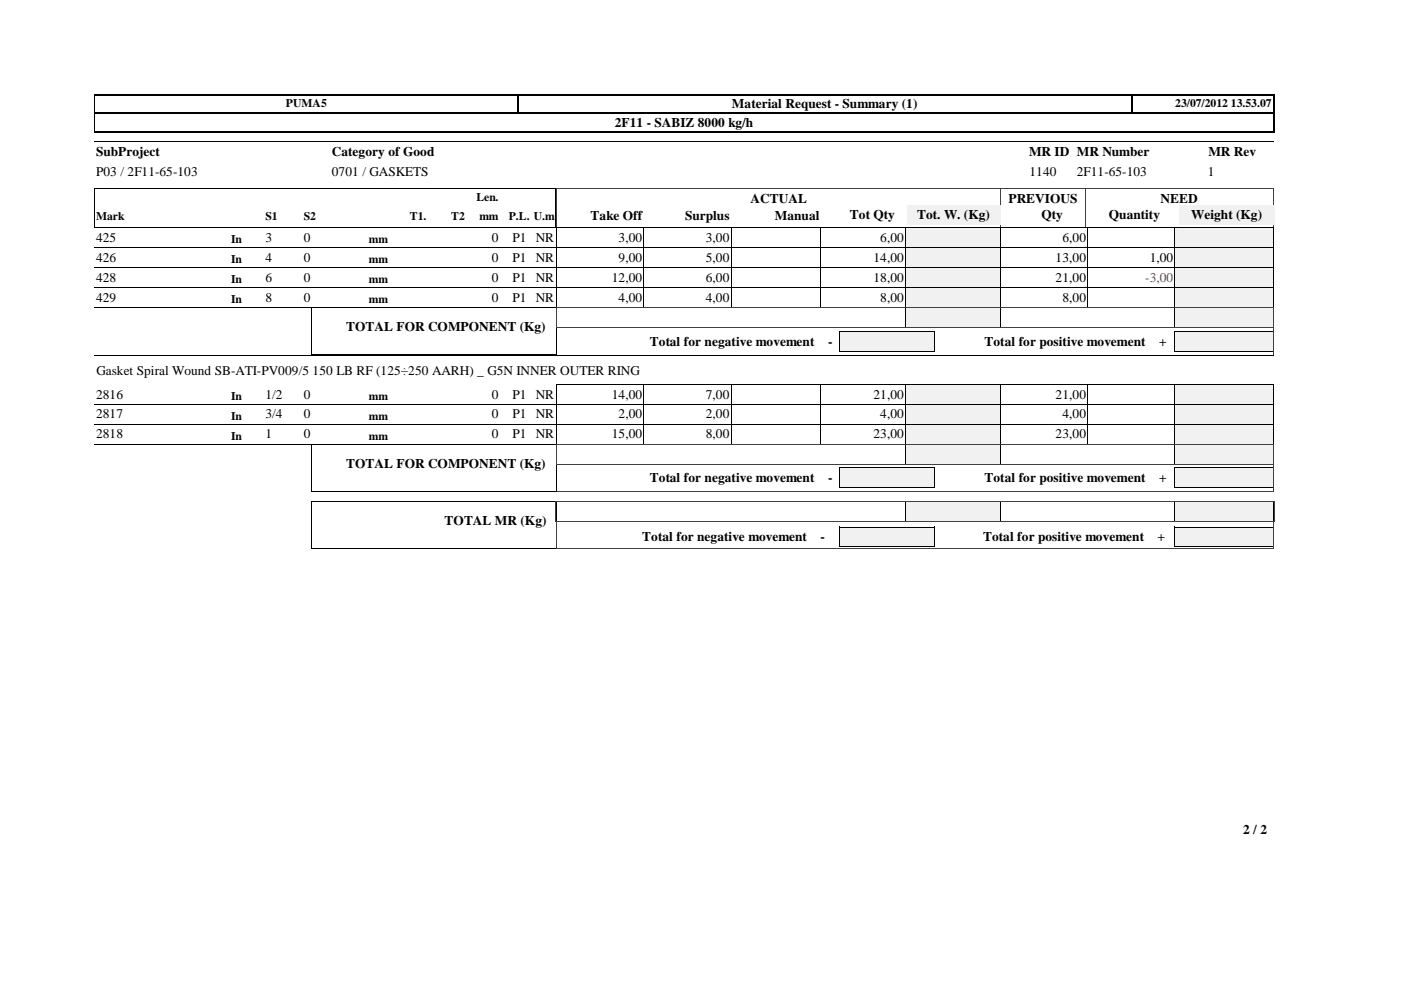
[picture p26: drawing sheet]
<svg xmlns="http://www.w3.org/2000/svg" width="297mm" height="210mm" viewBox="0 0 297 210" stroke-linecap="round" stroke-linejoin="round" font-family="sans-serif">
<defs><g id="words">
<g font-size="2.8">
<text x="155.2" y="22.9">Material Request - Summary (1)</text>
<text x="130.3" y="26.8">2F11 - SABIZ 8000 kg/h</text>
<text x="20.4" y="33.1">SubProject</text>
<text x="70.4" y="33">Category of Good</text>
<text x="218.2" y="33">MR ID MR Number</text>
<text x="256.2" y="33">MR Rev</text>
<text x="20.4" y="37.3">P03 / 2F11-65-103</text>
<text x="70.4" y="37.2">0701 / GASKETS</text>
<text x="218.3" y="37.2">1140</text>
<text x="228.3" y="37.2">2F11-65-103</text>
<text x="256.1" y="37.2">1</text>
<text x="125.2" y="46.7">Take Off</text>
<text x="145.2" y="46.7">Surplus</text>
<text x="159.1" y="43">ACTUAL</text>
<text x="164.3" y="46.7">Manual</text>
<text x="180.2" y="46.4">Tot Qty</text>
<text x="194.4" y="46.4">Tot. W. (Kg)</text>
<text x="213.8" y="43">PREVIOUS</text>
<text x="220.8" y="46.4">Qty</text>
<text x="235.1" y="46.4">Quantity</text>
<text x="246.1" y="43">NEED</text>
<text x="252.6" y="46.4">Weight (Kg)</text>
<text x="20.4" y="51.3">425</text>
<text x="56.3" y="51.3">3</text>
<text x="64.4" y="51.3">0</text>
<text x="104.3" y="51.3">0</text>
<text x="108.7" y="51.3">P1 NR</text>
<text x="131.1" y="51.3">3,00</text>
<text x="149.6" y="51.3">3,00</text>
<text x="186.6" y="51.3">6,00</text>
<text x="225.3" y="51.3">6,00</text>
<text x="20.4" y="55.5">426</text>
<text x="20.4" y="59.7">428</text>
<text x="56.3" y="55.5">4</text>
<text x="56.3" y="59.7">6</text>
<text x="64.4" y="55.5">0</text>
<text x="64.4" y="59.7">0</text>
<text x="104.3" y="55.5">0</text>
<text x="104.3" y="59.7">0</text>
<text x="108.7" y="55.5">P1 NR</text>
<text x="108.7" y="59.7">P1 NR</text>
<text x="129.7" y="59.7">12,00</text>
<text x="131.1" y="55.5">9,00</text>
<text x="149.6" y="55.5">5,00</text>
<text x="149.6" y="59.7">6,00</text>
<text x="185.2" y="55.5">14,00</text>
<text x="185.2" y="59.7">18,00</text>
<text x="223.8" y="55.5">13,00</text>
<text x="223.8" y="59.7">21,00</text>
<text x="243.8" y="55.5">1,00</text>
<text x="20.4" y="64">429</text>
<text x="56.3" y="64">8</text>
<text x="64.4" y="64">0</text>
<text x="104.3" y="64">0</text>
<text x="108.7" y="64">P1 NR</text>
<text x="131.1" y="64">4,00</text>
<text x="149.6" y="64">4,00</text>
<text x="186.6" y="64">8,00</text>
<text x="225.3" y="64">8,00</text>
<text x="73.4" y="70.2">TOTAL FOR COMPONENT (Kg)</text>
<text x="137.7" y="73.3">Total for negative movement</text>
<text x="175.6" y="73.3">-</text>
<text x="208.7" y="73.3">Total for positive movement</text>
<text x="245.7" y="73.3">+</text>
<text x="20.4" y="79.6">Gasket Spiral Wound SB-ATI-PV009/5 150 LB RF (125÷250 AARH) _ G5N INNER OUTER RING</text>
<text x="20.4" y="84.5">2816</text>
<text x="20.4" y="88.7">2817</text>
<text x="56.3" y="84.5">1/2</text>
<text x="56.3" y="88.7">3/4</text>
<text x="64.4" y="84.5">0</text>
<text x="64.4" y="88.7">0</text>
<text x="104.3" y="84.5">0</text>
<text x="104.3" y="88.7">0</text>
<text x="108.7" y="84.5">P1 NR</text>
<text x="108.7" y="88.7">P1 NR</text>
<text x="129.7" y="84.5">14,00</text>
<text x="131.1" y="88.7">2,00</text>
<text x="149.6" y="84.5">7,00</text>
<text x="149.6" y="88.7">2,00</text>
<text x="185.2" y="84.5">21,00</text>
<text x="186.6" y="88.7">4,00</text>
<text x="223.8" y="84.5">21,00</text>
<text x="225.3" y="88.7">4,00</text>
<text x="20.4" y="93">2818</text>
<text x="56.3" y="93">1</text>
<text x="64.4" y="93">0</text>
<text x="104.3" y="93">0</text>
<text x="108.7" y="93">P1 NR</text>
<text x="129.7" y="93">15,00</text>
<text x="149.6" y="93">8,00</text>
<text x="185.2" y="93">23,00</text>
<text x="223.8" y="93">23,00</text>
<text x="73.4" y="99.2">TOTAL FOR COMPONENT (Kg)</text>
<text x="137.7" y="102.3">Total for negative movement</text>
<text x="175.6" y="102.3">-</text>
<text x="208.7" y="102.3">Total for positive movement</text>
<text x="245.7" y="102.3">+</text>
<text x="94.3" y="111.3">TOTAL MR (Kg)</text>
<text x="136.2" y="114.8">Total for negative movement</text>
<text x="174" y="114.8">-</text>
<text x="208.4" y="114.8">Total for positive movement</text>
<text x="245.4" y="114.8">+</text>
<text x="263.6" y="176.9">2 / 2</text>
</g>
<text font-size="2.8" fill="#f00" x="242.8" y="59.7">-3,00</text>
<g font-size="2.5">
<text x="60.6" y="22.6">PUMA5</text>
<text x="249.2" y="22.6">23/07/2012 13.53.07</text>
<text x="20.4" y="46.7">Mark</text>
<text x="56.3" y="46.7">S1</text>
<text x="64.4" y="46.7">S2</text>
<text x="86.9" y="46.7">T1.</text>
<text x="95.7" y="46.7">T2</text>
<text x="101" y="42.7">Len.</text>
<text x="101.6" y="46.7">mm</text>
<text x="107.9" y="46.7">P.L. U.m</text>
<text x="49" y="51.5">In</text>
<text x="78.2" y="51.5">mm</text>
<text x="49" y="55.8">In</text>
<text x="49" y="60">In</text>
<text x="78.2" y="55.8">mm</text>
<text x="78.2" y="60">mm</text>
<text x="49" y="64.2">In</text>
<text x="78.2" y="64.2">mm</text>
<text x="49" y="84.8">In</text>
<text x="49" y="89">In</text>
<text x="78.2" y="84.8">mm</text>
<text x="78.2" y="89">mm</text>
<text x="49" y="93.2">In</text>
<text x="78.2" y="93.2">mm</text>
</g>
</g></defs>
<path d="M270.1 20v4.1M20 20.1h250.3M20 24h250.3M20 27.9h250.3" fill="none" stroke="#000" stroke-width=".25"/>
<path d="M239.9 20v4.1" fill="none" stroke="#000" stroke-width=".38"/>
<path d="M109.9 20v4.1" fill="none" stroke="#000" stroke-width=".34"/>
<path d="M20.1 20v8M20 30h250M20 39.9h97.9M20 39.9v8.3l97.9 .1v-8.4" fill="none" stroke="#000" stroke-width=".21"/>
<path d="M20 24h250.3M270.1 23.9v4.1" fill="none" stroke="#000" stroke-width=".3"/>
<path d="M118 39.9h152M118 39.9v8.3h152M212.1 39.9v8.4M212.2 39.9v8.4M230.1 39.9v8.4M270 39.9v8.4" fill="none" stroke="#404040" stroke-width=".21"/>
<path d="M99.6 43.9h6.4v3.8h-6.4z" fill="#fff"/>
<g fill="#f1f1f1">
<path d="M192.3 43.4h19.8v4.2h-19.8z"/>
<path d="M250 43.4h20.2v4.2h-20.2z"/>
</g>
<path d="M20 52.5h172.1M118 48.3h74.1M118 48.3v4.2M136.5 48.3v4.2M155 48.3v4.2M174.1 48.3v4.2M192 48.3v4.2M212.1 48.3h37M212.1 48.3v4.2M230.6 48.3v4.2M249.1 48.3v4.2h-37" fill="none" stroke="#000" stroke-width=".21"/>
<path d="M192.1 48.3h20v4.2h-20z" fill="#f1f1f1"/>
<path d="M192 48.3h20.1M192 48.3v4.2h20.1v-4.2" fill="none" stroke="#000" stroke-width=".21"/>
<path d="M249.1 48.3h20.9v4.2h-20.9z" fill="#f1f1f1"/>
<g fill="none" stroke="#000" stroke-width=".21">
<path d="M20 56.7h172.1M118 52.5h74.1M118 52.5v4.3M136.5 52.5v4.3M155 52.5v4.3M174.1 52.5v4.3M192 52.5v4.3M212.1 52.5h57.9M212.1 52.5v4.3M230.6 52.5v4.3M249.1 48.3h20.9M249.1 48.3v8.5l-37-.1"/>
<path d="M270 48.3v4.2"/>
</g>
<path d="M192.1 52.5h20v4.2h-20z" fill="#f1f1f1"/>
<path d="M192 52.5h20.1M192 52.5v4.2l20.1 .1v-4.3" fill="none" stroke="#000" stroke-width=".21"/>
<path d="M249.1 52.5h20.9v4.2h-20.9z" fill="#f1f1f1"/>
<g fill="none" stroke="#000" stroke-width=".21">
<path d="M118 56.7h74.1M118 56.7v4.3M136.5 56.7v4.3M155 56.7v4.3M174.1 56.7v4.3M192 56.7v4.3M212.1 56.7h57.9M212.1 56.7v4.3M230.6 56.7v4.3M249.1 52.5h20.9M249.1 52.5v8.5M270 52.5v4.3"/>
<path d="M20 61h172.1M212.1 61h37"/>
</g>
<path d="M192.1 56.7h20v4.3h-20z" fill="#f1f1f1"/>
<path d="M192 56.7h20.1M192 56.7v4.3M212.1 56.7v4.3M192 61h20.1" fill="none" stroke="#000" stroke-width=".21"/>
<path d="M249.1 56.7h20.9v4.3h-20.9z" fill="#f1f1f1"/>
<g fill="none" stroke="#000" stroke-width=".21">
<path d="M249.1 56.7h20.9M249.1 56.7v8.5M270 56.7v4.3M20 65.2h172.1M136.5 61v4.2M155 61v4.2M174.1 61v4.2M192 61v4.2M192.1 61h-74.1v4.2M212.1 61h57.9M212.1 65.2h37M212.1 61v4.2"/>
<path d="M230.6 61v4.2"/>
</g>
<path d="M192.1 61h20v4.2h-20z" fill="#f1f1f1"/>
<path d="M192 65.2h20.1M192 65.2v-4.2h20.1v4.2" fill="none" stroke="#000" stroke-width=".21"/>
<path d="M249.1 61h20.9v4.2h-20.9z" fill="#f1f1f1"/>
<path d="M249.1 61h20.9M249.1 65.2h20.9M249.1 61v4.2M270 61v4.2" fill="none" stroke="#000" stroke-width=".21"/>
<path d="M192.1 65.2h20v4.2h-20z" fill="#f1f1f1"/>
<path d="M192 69.4h20.1M192 69.5v-4.3h20.1v4.3" fill="none" stroke="#000" stroke-width=".21"/>
<path d="M249.1 65.2h20.9v4.2h-20.9z" fill="#f1f1f1"/>
<path d="M249.1 65.2h20.9M249.1 69.4h20.9M249.1 65.2v4.3M270 65.2v4.3" fill="none" stroke="#000" stroke-width=".21"/>
<path d="M249.1 70.2h20.8v4.2h-20.8z" fill="#f1f1f1"/>
<path d="M249 70.2h21M249 74.4h21M249.1 70.2v4.3M269.9 70.2v4.3" fill="none" stroke="#000" stroke-width=".21"/>
<path d="M178 70.2h20v4.2h-20z" fill="#f1f1f1"/>
<g fill="none" stroke="#000" stroke-width=".21">
<path d="M20 75.3h250M66 65.2h52.1l-.1 10h-52zM177.9 70.2h20.2M177.9 74.4h20.2M177.9 70.2v4.3M198.1 70.2v4.3M20 85.7h172.1M118 81.5h74.1M118 81.5v4.3M136.5 81.5v4.3M155 81.5v4.3M174.1 81.5v4.3"/>
<path d="M192 81.5v4.3M212.1 81.5h37M212.1 81.5v4.3M230.6 81.5v4.3M249.1 81.5v4.2h-37"/>
</g>
<path d="M118 75.3h152.1M118 69.5v5.8M270.1 69.5v5.8M270.1 69.5h-152.1v-4.2h152.1v4.3" fill="none" stroke="#404040" stroke-width=".21"/>
<path d="M192.1 81.5h20v4.2h-20z" fill="#f1f1f1"/>
<path d="M192 81.5h20.1M192 81.5v4.2l20.1 .1v-4.3" fill="none" stroke="#000" stroke-width=".21"/>
<path d="M249.1 81.5h20.9v4.2h-20.9z" fill="#f1f1f1"/>
<g fill="none" stroke="#000" stroke-width=".21">
<path d="M20 90h172.1M118 85.7h74.1M118 85.7v4.3M136.5 85.7v4.3M155 85.7v4.3M174.1 85.7v4.3M192 85.7v4.3M212.1 85.7h57.9M212.1 85.7v4.3M230.6 85.7v4.3M249.1 81.5h20.9M249.1 81.5v8.5h-37"/>
<path d="M270 81.5v4.3"/>
</g>
<path d="M192.1 85.7h20v4.3h-20z" fill="#f1f1f1"/>
<path d="M192 85.7h20.1M192 85.7v4.3h20.1v-4.3" fill="none" stroke="#000" stroke-width=".21"/>
<path d="M249.1 85.7h20.9v4.3h-20.9z" fill="#f1f1f1"/>
<g fill="none" stroke="#000" stroke-width=".21">
<path d="M20 94.2h172.1M118 90h74.1M118 90v4.2M136.5 90v4.2M155 90v4.2M174.1 90v4.2M192 90v4.2M212.1 90h57.9M212.1 94.2h37M212.1 90v4.2M230.6 90v4.2M249.1 85.7h20.9"/>
<path d="M249.1 85.7v8.5M270 85.7v4.3"/>
</g>
<path d="M192.1 90h20v4.2h-20z" fill="#f1f1f1"/>
<path d="M192 90h20.1M192 94.2h20.1M192 90v4.2M212.1 90v4.2" fill="none" stroke="#000" stroke-width=".21"/>
<path d="M249.1 90h20.9v4.2h-20.9z" fill="#f1f1f1"/>
<path d="M249.1 90h20.9M249.1 94.2h20.9M249.1 90v4.2M270 90v4.2" fill="none" stroke="#000" stroke-width=".21"/>
<path d="M192.1 94.2h20v4.2h-20z" fill="#f1f1f1"/>
<path d="M192 98.4h20.1M192 98.5v-4.3h20.1v4.3" fill="none" stroke="#000" stroke-width=".21"/>
<path d="M249.1 94.2h20.9v4.2h-20.9z" fill="#f1f1f1"/>
<path d="M249.1 94.2h20.9M249.1 98.4h20.9M249.1 94.2v4.3M270 94.2v4.3" fill="none" stroke="#000" stroke-width=".21"/>
<path d="M249.1 99.2h20.8v4.2h-20.8z" fill="#f1f1f1"/>
<path d="M249 99.2h21M249.1 99.2l-.1 4.2 20.9 .1v-4.3" fill="none" stroke="#000" stroke-width=".21"/>
<path d="M178 99.2h20v4.2h-20z" fill="#f1f1f1"/>
<path d="M177.9 99.2h20.2M177.9 99.2v4.2l20.2 .1v-4.3M66 104.2h52.1M66 104.2v-10h52.1l-.1 10" fill="none" stroke="#000" stroke-width=".21"/>
<path d="M118 98.5v5.8h152.1v-5.8h-152.1v-4.2h152.1v4.3" fill="none" stroke="#404040" stroke-width=".21"/>
<path d="M192.1 106.3h20v4.2h-20z" fill="#f1f1f1"/>
<path d="M192 106.3h20.1M192 106.3v4.3h20.1v-4.3" fill="none" stroke="#000" stroke-width=".21"/>
<path d="M249.1 106.3h20.9v4.2h-20.9z" fill="#f1f1f1"/>
<path d="M249.1 106.3h20.9M249.1 110.6h20.9M249.1 106.3v4.3M270 106.3v4.3" fill="none" stroke="#000" stroke-width=".21"/>
<path d="M249.1 111.7h20.8v4.3h-20.8z" fill="#f1f1f1"/>
<path d="M249 111.7h21l-.1 4.3h-20.9z" fill="none" stroke="#000" stroke-width=".21"/>
<path d="M178 111.7h20v4.3h-20z" fill="#f1f1f1"/>
<path d="M66 106.3h52.1M66 106.3v10h52v-10M177.9 111.7h20.2v4.3h-20.2z" fill="none" stroke="#000" stroke-width=".21"/>
<path d="M117.9 110.6h152.3M117.9 106.3h152.3M117.9 106.3v4.3M118 110.5v5.8h152.1v-5.8M270.2 106.3v4.3" fill="none" stroke="#404040" stroke-width=".21"/>
<use href="#words"/>
</svg>
